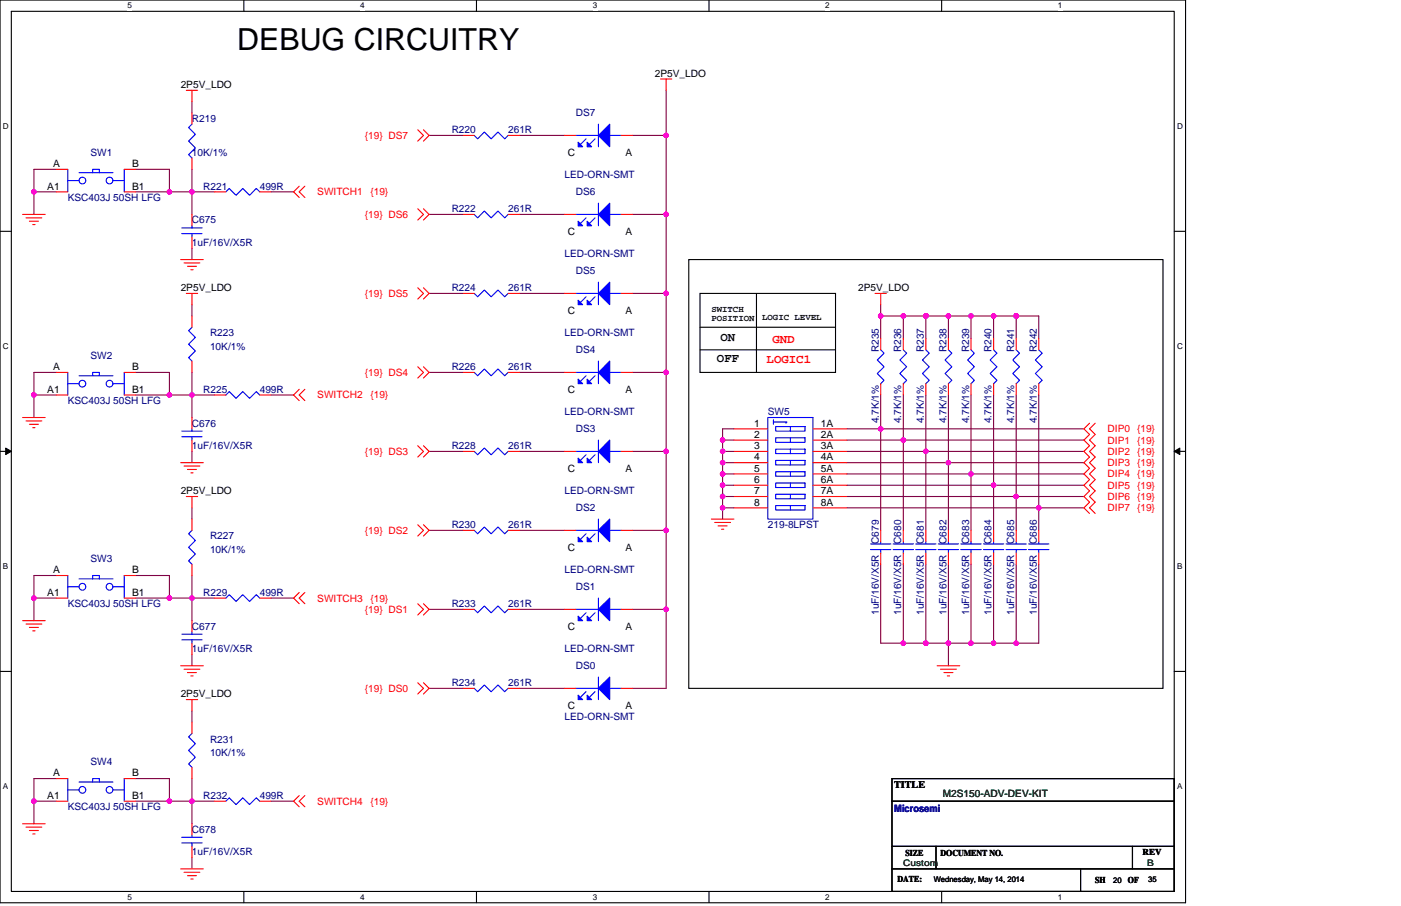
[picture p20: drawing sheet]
<svg xmlns="http://www.w3.org/2000/svg" width="432mm" height="279mm" viewBox="0 0 432 279" stroke-linecap="round" stroke-linejoin="round" font-family="sans-serif">
<defs><g id="words">
<text font-size="9.4" x="73.1" y="15.5">DEBUG CIRCUITRY</text>
<g font-size="3.8">
<text x="222" y="105.2">ON</text>
<text x="221" y="111.8">OFF</text>
</g>
<g font-size="3.8" fill="#f00">
<text x="238" y="105.8">GND</text>
<text x="236.3" y="112.1">LOGIC1</text>
</g>
<g font-size="3.1">
<text x="201.8" y="23.7">2P5V_LDO</text>
<text x="55.7" y="27.2">2P5V_LDO</text>
<text x="16.3" y="51.5">A</text>
<text x="40.7" y="51.5">B</text>
<text x="175" y="48">C</text>
<text x="192.8" y="48">A</text>
<text x="14.6" y="58.4">A1</text>
<text x="40.7" y="58.4">B1</text>
<text x="175" y="72.4">C</text>
<text x="192.8" y="72.4">A</text>
<text x="55.7" y="89.8">2P5V_LDO</text>
<text x="264.5" y="89.8">2P5V_LDO</text>
<text x="175" y="96.8">C</text>
<text x="192.8" y="96.8">A</text>
<text x="16.3" y="114.1">A</text>
<text x="40.7" y="114.1">B</text>
<text x="14.6" y="121.1">A1</text>
<text x="40.7" y="121.1">B1</text>
<text x="175" y="121.1">C</text>
<text x="192.8" y="121.1">A</text>
<text x="232.5" y="131.5">1</text>
<text x="253" y="131.5">1A</text>
<text x="232.5" y="135">2</text>
<text x="253" y="135">2A</text>
<text x="232.5" y="138.5">3</text>
<text x="232.5" y="142">4</text>
<text x="253" y="138.5">3A</text>
<text x="253" y="142">4A</text>
<text x="175" y="145.5">C</text>
<text x="192.8" y="145.5">A</text>
<text x="232.5" y="145.4">5</text>
<text x="232.5" y="148.9">6</text>
<text x="253" y="145.4">5A</text>
<text x="253" y="148.9">6A</text>
<text x="55.7" y="152.4">2P5V_LDO</text>
<text x="232.5" y="152.4">7</text>
<text x="232.5" y="155.9">8</text>
<text x="253" y="152.4">7A</text>
<text x="253" y="155.9">8A</text>
<text x="175" y="169.8">C</text>
<text x="192.8" y="169.8">A</text>
<text x="16.3" y="176.8">A</text>
<text x="40.7" y="176.8">B</text>
<text x="14.6" y="183.7">A1</text>
<text x="40.7" y="183.7">B1</text>
<text x="175" y="194.2">C</text>
<text x="192.8" y="194.2">A</text>
<text x="55.7" y="215.1">2P5V_LDO</text>
<text x="175" y="218.5">C</text>
<text x="192.8" y="218.5">A</text>
<text x="16.3" y="239.4">A</text>
<text x="40.7" y="239.4">B</text>
<text x="275.6" y="243">TITLE</text>
<text x="14.6" y="246.4">A1</text>
<text x="40.7" y="246.4">B1</text>
</g>
<g font-size="3.1" fill="#000080">
<text x="177.5" y="35.9">DS7</text>
<text x="59.2" y="37.6">R219</text>
<text x="139.2" y="41.1">R220</text>
<text x="156.6" y="41.1">261R</text>
<text x="27.9" y="48">SW1</text>
<text x="59.2" y="48">10K/1%</text>
<text x="62.7" y="58.5">R221</text>
<text x="80.1" y="58.5">499R</text>
<text x="174" y="55">LED-ORN-SMT</text>
<text x="20.9" y="62">KSC403J 50SH LFG</text>
<text x="139.2" y="65.4">R222</text>
<text x="156.6" y="65.4">261R</text>
<text x="177.5" y="60.2">DS6</text>
<text x="59.2" y="68.9">C675</text>
<text x="59.2" y="75.9">1uF/16V/X5R</text>
<text x="174" y="79.4">LED-ORN-SMT</text>
<text x="139.2" y="89.8">R224</text>
<text x="156.6" y="89.8">261R</text>
<text x="177.5" y="84.6">DS5</text>
<text x="64.7" y="103.7">R223</text>
<text x="64.7" y="107.9">10K/1%</text>
<text x="174" y="103.7">LED-ORN-SMT</text>
<text x="27.9" y="110.7">SW2</text>
<text x="177.5" y="108.9">DS4</text>
<text x="270.8" y="108.6" transform="rotate(-90 270.8 108.6)">R235</text>
<text x="277.8" y="108.6" transform="rotate(-90 277.8 108.6)">R236</text>
<text x="284.8" y="108.6" transform="rotate(-90 284.8 108.6)">R237</text>
<text x="291.7" y="108.6" transform="rotate(-90 291.7 108.6)">R238</text>
<text x="298.7" y="108.6" transform="rotate(-90 298.7 108.6)">R239</text>
<text x="305.6" y="108.6" transform="rotate(-90 305.6 108.6)">R240</text>
<text x="312.6" y="108.6" transform="rotate(-90 312.6 108.6)">R241</text>
<text x="319.6" y="108.6" transform="rotate(-90 319.6 108.6)">R242</text>
<text x="139.2" y="114.2">R226</text>
<text x="156.6" y="114.2">261R</text>
<text x="20.9" y="124.6">KSC403J 50SH LFG</text>
<text x="62.7" y="121.1">R225</text>
<text x="80.1" y="121.1">499R</text>
<text x="59.2" y="131.6">C676</text>
<text x="174" y="128.1">LED-ORN-SMT</text>
<text x="236.6" y="128.1">SW5</text>
<text x="270.8" y="130.5" transform="rotate(-90 270.8 130.5)">4.7K/1%</text>
<text x="277.8" y="130.5" transform="rotate(-90 277.8 130.5)">4.7K/1%</text>
<text x="284.8" y="130.5" transform="rotate(-90 284.8 130.5)">4.7K/1%</text>
<text x="291.7" y="130.5" transform="rotate(-90 291.7 130.5)">4.7K/1%</text>
<text x="298.7" y="130.5" transform="rotate(-90 298.7 130.5)">4.7K/1%</text>
<text x="305.6" y="130.5" transform="rotate(-90 305.6 130.5)">4.7K/1%</text>
<text x="312.6" y="130.5" transform="rotate(-90 312.6 130.5)">4.7K/1%</text>
<text x="319.6" y="130.5" transform="rotate(-90 319.6 130.5)">4.7K/1%</text>
<text x="177.5" y="133.3">DS3</text>
<text x="59.2" y="138.5">1uF/16V/X5R</text>
<text x="139.2" y="138.5">R228</text>
<text x="156.6" y="138.5">261R</text>
<text x="174" y="152.4">LED-ORN-SMT</text>
<text x="177.5" y="157.6">DS2</text>
<text x="64.7" y="166.3">R227</text>
<text x="139.2" y="162.9">R230</text>
<text x="156.6" y="162.9">261R</text>
<text x="236.6" y="162.9">219-8LPST</text>
<text x="270.8" y="167.7" transform="rotate(-90 270.8 167.7)">C679</text>
<text x="277.8" y="167.7" transform="rotate(-90 277.8 167.7)">C680</text>
<text x="284.8" y="167.7" transform="rotate(-90 284.8 167.7)">C681</text>
<text x="291.7" y="167.7" transform="rotate(-90 291.7 167.7)">C682</text>
<text x="298.7" y="167.7" transform="rotate(-90 298.7 167.7)">C683</text>
<text x="305.6" y="167.7" transform="rotate(-90 305.6 167.7)">C684</text>
<text x="312.6" y="167.7" transform="rotate(-90 312.6 167.7)">C685</text>
<text x="319.6" y="167.7" transform="rotate(-90 319.6 167.7)">C686</text>
<text x="27.9" y="173.3">SW3</text>
<text x="64.7" y="170.5">10K/1%</text>
<text x="174" y="176.8">LED-ORN-SMT</text>
<text x="62.7" y="183.7">R229</text>
<text x="80.1" y="183.7">499R</text>
<text x="177.5" y="182">DS1</text>
<text x="20.9" y="187.2">KSC403J 50SH LFG</text>
<text x="139.2" y="187.2">R233</text>
<text x="156.6" y="187.2">261R</text>
<text x="270.8" y="189.7" transform="rotate(-90 270.8 189.7)">1uF/16V/X5R</text>
<text x="277.8" y="189.7" transform="rotate(-90 277.8 189.7)">1uF/16V/X5R</text>
<text x="284.8" y="189.7" transform="rotate(-90 284.8 189.7)">1uF/16V/X5R</text>
<text x="291.7" y="189.7" transform="rotate(-90 291.7 189.7)">1uF/16V/X5R</text>
<text x="298.7" y="189.7" transform="rotate(-90 298.7 189.7)">1uF/16V/X5R</text>
<text x="305.6" y="189.7" transform="rotate(-90 305.6 189.7)">1uF/16V/X5R</text>
<text x="312.6" y="189.7" transform="rotate(-90 312.6 189.7)">1uF/16V/X5R</text>
<text x="319.6" y="189.7" transform="rotate(-90 319.6 189.7)">1uF/16V/X5R</text>
<text x="59.2" y="194.2">C677</text>
<text x="59.2" y="201.1">1uF/16V/X5R</text>
<text x="174" y="201.1">LED-ORN-SMT</text>
<text x="177.5" y="206.4">DS0</text>
<text x="139.2" y="211.6">R234</text>
<text x="156.6" y="211.6">261R</text>
<text x="174" y="222">LED-ORN-SMT</text>
<text x="64.7" y="229">R231</text>
<text x="64.7" y="233.2">10K/1%</text>
<text x="27.9" y="235.9">SW4</text>
<text x="20.9" y="249.9">KSC403J 50SH LFG</text>
<text x="62.7" y="246.4">R232</text>
<text x="80.1" y="246.4">499R</text>
<text x="59.2" y="256.8">C678</text>
<text x="59.2" y="263.8">1uF/16V/X5R</text>
</g>
<g font-size="3.1" fill="#f00">
<text x="112.4" y="42.8">{19} DS7</text>
<text x="97.8" y="60.2">SWITCH1</text>
<text x="114.2" y="60.2">{19}</text>
<text x="112.4" y="67.2">{19} DS6</text>
<text x="112.4" y="91.5">{19} DS5</text>
<text x="112.4" y="115.9">{19} DS4</text>
<text x="97.8" y="122.9">SWITCH2</text>
<text x="114.2" y="122.9">{19}</text>
<text x="341.4" y="133.3">DIP0 {19}</text>
<text x="341.4" y="136.8">DIP1 {19}</text>
<text x="112.4" y="140.3">{19} DS3</text>
<text x="341.4" y="143.7">DIP3 {19}</text>
<text x="341.4" y="140.3">DIP2 {19}</text>
<text x="341.4" y="147.2">DIP4 {19}</text>
<text x="341.4" y="150.7">DIP5 {19}</text>
<text x="341.4" y="154.2">DIP6 {19}</text>
<text x="341.4" y="157.6">DIP7 {19}</text>
<text x="112.4" y="164.6">{19} DS2</text>
<text x="97.8" y="185.5">SWITCH3</text>
<text x="114.2" y="185.5">{19}</text>
<text x="112.4" y="189">{19} DS1</text>
<text x="112.4" y="213.3">{19} DS0</text>
<text x="97.8" y="248.1">SWITCH4</text>
<text x="114.2" y="248.1">{19}</text>
</g>
<text font-size="3.1" fill="#008000" x="290.6" y="245.7">M2S150-ADV-DEV-KIT</text>
<text font-size="3.1" fill="#0000a0" x="275.6" y="250.3">Microsemi</text>
<g font-size="2.8">
<text x="219.2" y="96.3">SWITCH</text>
<text x="219.2" y="99">POSITION</text>
<text x="234.9" y="98.7">LOGIC LEVEL</text>
<text x="279.1" y="263.9">SIZE</text>
<text x="289.9" y="263.9">DOCUMENT NO.</text>
<text x="352.2" y="263.5">REV</text>
<text x="276.6" y="271.9">DATE:</text>
<text x="337.5" y="272.2">SH</text>
<text x="347.6" y="272.2">OF</text>
</g>
<g font-size="2.8" fill="#008000">
<text x="278.4" y="267">Custom</text>
<text x="353.6" y="267">B</text>
</g>
<g font-size="2.5">
<text x="39.3" y="2.6">5</text>
<text x="111" y="2.6">4</text>
<text x="182.7" y="2.6">3</text>
<text x="254.4" y="2.6">2</text>
<text x="326.1" y="2.6">1</text>
<text x=".9" y="39.6">D</text>
<text x="362.8" y="39.6">D</text>
<text x=".9" y="107.5">C</text>
<text x="362.8" y="107.5">C</text>
<text x=".9" y="175.3">B</text>
<text x="362.8" y="175.3">B</text>
<text x=".9" y="243.2">A</text>
<text x="362.8" y="243.2">A</text>
<text x="39.3" y="277.5">5</text>
<text x="111" y="277.5">4</text>
<text x="182.7" y="277.5">3</text>
<text x="254.4" y="277.5">2</text>
<text x="326.1" y="277.5">1</text>
</g>
<g font-size="2.4">
<text x="287.8" y="271.9">Wednesday, May 14, 2014</text>
<text x="343.1" y="272.2">20</text>
<text x="353.9" y="271.9">35</text>
</g>
</g></defs>
<path d="M0 0h365.4v278.4h-365.4zM3.5 3.5h358.4v271.4h-358.4z" fill="none" stroke="#000" stroke-width=".34"/>
<g fill="#fff">
<path d="M39.3 .4h1.4v2.8h-1.4z"/>
<path d="M39.3 275.3h1.4v2.7h-1.4z"/>
</g>
<path d="M75.2 0v3.5M75.2 274.9v3.5" fill="none" stroke="#000" stroke-width=".34"/>
<g fill="#fff">
<path d="M111 .4h1.4v2.8h-1.4z"/>
<path d="M111 275.3h1.4v2.7h-1.4z"/>
</g>
<path d="M146.9 0v3.5M146.9 274.9v3.5" fill="none" stroke="#000" stroke-width=".34"/>
<g fill="#fff">
<path d="M182.7 .4h1.4v2.8h-1.4z"/>
<path d="M182.7 275.3h1.4v2.7h-1.4z"/>
</g>
<path d="M218.5 0v3.5M218.5 274.9v3.5" fill="none" stroke="#000" stroke-width=".34"/>
<g fill="#fff">
<path d="M254.4 .4h1.4v2.8h-1.4z"/>
<path d="M254.4 275.3h1.4v2.7h-1.4z"/>
</g>
<path d="M290.2 0v3.5M290.2 274.9v3.5" fill="none" stroke="#000" stroke-width=".34"/>
<g fill="#fff">
<path d="M326.1 .4h1.3v2.8h-1.3z"/>
<path d="M326.1 275.3h1.3v2.7h-1.3z"/>
<path d="M.9 37.4h1.8v2.8h-1.8z"/>
<path d="M362.8 37.4h1.8v2.8h-1.8z"/>
<path d="M.9 105.2h1.8v2.8h-1.8z"/>
<path d="M362.8 105.2h1.8v2.8h-1.8z"/>
</g>
<path d="M0 71.3h3.5M361.9 71.3h3.5" fill="none" stroke="#000" stroke-width=".34"/>
<g fill="#fff">
<path d="M.9 173.1h1.7v2.8h-1.7z"/>
<path d="M362.8 173.1h1.6v2.8h-1.6z"/>
</g>
<path d="M0 139.2h3.5M361.9 139.2h3.5" fill="none" stroke="#000" stroke-width=".34"/>
<path d="M1.8 138.2l1.7 1-1.7 1zM361.9 139.2l1.7-1v2z" fill="#000" stroke="#000" stroke-width=".31"/>
<g fill="#fff">
<path d="M.9 241h1.7v2.8h-1.7z"/>
<path d="M362.8 241h1.6v2.8h-1.6z"/>
</g>
<g fill="none" stroke="#000" stroke-width=".34">
<path d="M212.3 80.1h146.1v132.2h-146.1zM215.8 90.5h41.7v24.4h-41.7zM233.2 90.5v24.4M215.8 107.9h41.7M215.8 100.9h41.7M0 207.1h3.5M361.9 207.1h3.5M274.9 240.1h87v34.8h-87zM274.9 247.1h87M274.9 261h87M274.9 267.9h87M288.5 261v6.9"/>
<path d="M333 267.9v7M349 261v6.9"/>
</g>
<g fill="none" stroke="#800040" stroke-width=".34">
<path d="M59.2 31.3v3.5M205.3 27.9v38.2M10.5 59.2v6.9M10.5 59.2h6.9M17.4 52.2h-6.9v7M41.8 52.2h10.4v7M41.8 59.2h10.4M52.2 59.2h7M59.2 59.2h6.9M59.2 52.2v7M59.2 59.2v6.9M83.5 59.2h7"/>
<path d="M132.2 41.8h10.5M160.1 41.8h13.9M194.9 41.8h10.4M59.2 76.6v3.5M132.2 66.1h10.5M160.1 66.1h13.9M194.9 66.1h10.4M205.3 66.1v24.4M59.2 94v3.5M132.2 90.5h10.5M160.1 90.5h13.9M194.9 90.5h10.4"/>
<path d="M205.3 90.5v24.4M271.4 97.5h7M271.4 97.5v6.9M271.4 94v3.5M278.4 97.5h6.9M278.4 97.5v6.9M285.3 97.5h7M285.3 97.5v6.9M292.3 97.5v6.9M292.3 97.5h7M299.3 97.5h6.9M299.3 97.5v6.9"/>
<path d="M306.2 97.5h7M306.2 97.5v6.9M313.2 97.5h6.9v6.9M313.2 97.5v6.9M17.4 114.9h-6.9v6.9M41.8 114.9h10.4v6.9M59.2 114.9v6.9M132.2 114.9h10.5M160.1 114.9h13.9M194.9 114.9h10.4M205.3 114.9v24.3M10.5 121.8h6.9"/>
<path d="M10.5 121.8v7M41.8 121.8h10.4M52.2 121.8h7M59.2 121.8h6.9M59.2 121.8v7M59.2 139.2v3.5M83.5 121.8h7M132.2 139.2h10.5M160.1 139.2h13.9M194.9 139.2h10.4M205.3 139.2v24.4M222.7 139.2v3.5"/>
<path d="M222.7 135.7h3.5M222.7 139.2h3.5M222.7 135.7v3.5M226.2 132.2h-3.5v3.5M261 139.2h24.3M261 135.7h17.4M261 132.2h10.4M271.4 132.2h62.7M271.4 121.8v10.4M271.4 132.2v31.4M278.4 135.7h55.7M278.4 121.8v13.9"/>
<path d="M278.4 135.7v27.9M285.3 139.2h48.8M285.3 121.8v17.4M285.3 139.2v24.4M292.3 121.8v20.9M299.3 121.8v24.4M306.2 121.8v27.8M313.2 121.8v31.3M320.1 121.8v34.8M59.2 156.6v3.5M222.7 156.6v3.5M222.7 142.7h3.5"/>
<path d="M222.7 146.2h3.5M222.7 142.7v3.5M222.7 146.2v3.4M222.7 149.6v3.5M222.7 153.1v3.5M222.7 149.6h3.5M222.7 153.1h3.5M222.7 156.6h3.5M261 149.6h45.2M261 146.2h38.3M261 142.7h31.3M261 156.6h59.1"/>
<path d="M261 153.1h52.2M292.3 142.7h41.8M292.3 142.7v20.9M299.3 146.2h34.8M299.3 146.2v17.4M306.2 149.6h27.9M306.2 149.6v14M313.2 153.1h20.9M313.2 153.1v10.5M320.1 156.6h14M320.1 156.6v7M17.4 177.5h-6.9v6.9"/>
<path d="M41.8 177.5h10.4v6.9M59.2 177.5v6.9M132.2 163.6h10.5M160.1 163.6h13.9M194.9 163.6h10.4M205.3 163.6v24.3M271.4 174v24.4h7M278.4 174v24.4M285.3 174v24.4M292.3 174v24.4M299.3 174v24.4M306.2 174v24.4"/>
<path d="M313.2 174v24.4M320.1 174v24.4h-13.9M10.5 184.4v7M10.5 184.4h6.9M41.8 184.4h10.4M52.2 184.4h7M59.2 184.4h6.9M59.2 184.4v7M83.5 184.4h7M132.2 187.9h10.5M160.1 187.9h13.9M194.9 187.9h10.4"/>
<path d="M205.3 187.9v24.4h-10.4M278.4 198.4h6.9M285.3 198.4h7M292.3 198.4h13.9M292.3 198.4v6.9M59.2 219.2v3.5M59.2 201.8v3.5M132.2 212.3h10.5M160.1 212.3h13.9M10.5 247.1v6.9M10.5 247.1h6.9M17.4 240.1h-6.9v7"/>
<path d="M41.8 240.1h10.4v7M41.8 247.1h10.4M52.2 247.1h7M59.2 247.1h6.9M59.2 247.1v6.9M59.2 240.1v7M83.5 247.1h7M59.2 264.5v3.4"/>
</g>
<g fill="#f0f" stroke="#f0f" stroke-width=".34">
<circle cx="10.4" cy="59.2" r=".69"/>
<circle cx="10.4" cy="184.4" r=".69"/>
<circle cx="10.4" cy="247.1" r=".69"/>
<circle cx="205.3" cy="114.8" r=".69"/>
<circle cx="205.3" cy="41.8" r=".69"/>
<circle cx="205.3" cy="90.5" r=".69"/>
<circle cx="205.3" cy="66.1" r=".69"/>
<circle cx="59.2" cy="121.8" r=".68"/>
<circle cx="52.2" cy="121.8" r=".68"/>
<circle cx="59.2" cy="247.1" r=".68"/>
<circle cx="52.2" cy="247.1" r=".68"/>
<circle cx="59.2" cy="184.4" r=".68"/>
<circle cx="52.2" cy="184.4" r=".68"/>
<circle cx="59.2" cy="59.2" r=".68"/>
<circle cx="52.2" cy="59.2" r=".68"/>
<circle cx="10.4" cy="121.8" r=".69"/>
<circle cx="222.7" cy="135.7" r=".69"/>
<circle cx="222.7" cy="142.7" r=".69"/>
<circle cx="271.4" cy="97.4" r=".69"/>
<circle cx="278.4" cy="135.7" r=".68"/>
<circle cx="292.3" cy="142.7" r=".69"/>
<circle cx="285.3" cy="139.2" r=".68"/>
<circle cx="222.7" cy="139.2" r=".69"/>
<circle cx="285.3" cy="97.4" r=".68"/>
<circle cx="278.4" cy="97.4" r=".68"/>
<circle cx="205.3" cy="187.9" r=".69"/>
<circle cx="205.3" cy="163.6" r=".69"/>
<circle cx="205.3" cy="139.2" r=".69"/>
<circle cx="271.4" cy="132.2" r=".69"/>
<circle cx="222.7" cy="146.2" r=".69"/>
<circle cx="222.7" cy="149.6" r=".69"/>
<circle cx="222.7" cy="153.1" r=".69"/>
<circle cx="222.7" cy="156.6" r=".69"/>
<circle cx="299.3" cy="97.4" r=".69"/>
<circle cx="313.2" cy="97.4" r=".68"/>
<circle cx="306.2" cy="97.4" r=".69"/>
<circle cx="299.3" cy="146.2" r=".69"/>
<circle cx="306.2" cy="149.6" r=".69"/>
<circle cx="313.2" cy="153.1" r=".68"/>
<circle cx="320.1" cy="156.6" r=".68"/>
<circle cx="292.3" cy="97.4" r=".69"/>
<circle cx="285.3" cy="198.4" r=".68"/>
<circle cx="299.3" cy="198.4" r=".69"/>
<circle cx="313.2" cy="198.4" r=".68"/>
<circle cx="278.4" cy="198.4" r=".68"/>
<circle cx="292.3" cy="198.4" r=".69"/>
<circle cx="306.2" cy="198.4" r=".69"/>
</g>
<g fill="none" stroke="#f00" stroke-width=".34">
<path d="M57.4 27.9h3.5M59.2 27.9v3.4M59.2 34.8v3.5M203.6 24.4h3.5M205.3 24.4v3.5M17.4 52.2h3.5M17.4 59.2h3.5M38.3 52.2h3.5M38.3 59.2h3.5M59.2 48.7v3.5M66.1 59.2h3.5M80.1 59.2h3.4"/>
<path d="M92.2 57.4l-1.7 1.8 1.7 1.7M94 57.4l-1.8 1.8 1.8 1.7M128.8 40l1.7 1.8-1.7 1.7M130.5 40l1.7 1.8-1.7 1.7M142.7 41.8h3.5M156.6 41.8h3.5M174 41.8h3.5M191.4 41.8h3.5M7 66.1h6.9M8 67.2h4.9M9.1 68.2h2.8M10.1 69.3h.7"/>
<path d="M59.2 66.1v3.5M59.2 73.1v3.5M128.8 64.4l1.7 1.7-1.7 1.8M130.5 64.4l1.7 1.7-1.7 1.8M142.7 66.1h3.5M156.6 66.1h3.5M174 66.1h3.5M191.4 66.1h3.5M55.7 80.1h7M56.7 81.1h4.9M57.4 90.5h3.5M57.8 82.1h2.8"/>
<path d="M58.8 83.2h.7M59.2 90.5v3.5M59.2 97.5v3.4M128.8 88.8l1.7 1.7-1.7 1.7M130.5 88.8l1.7 1.7-1.7 1.7M142.7 90.5h3.5M156.6 90.5h3.5M174 90.5h3.5M191.4 90.5h3.5M269.7 90.5h3.5M271.4 90.5v3.5M17.4 114.9h3.5"/>
<path d="M38.3 114.9h3.5M59.2 111.4v3.5M128.8 113.1l1.7 1.8-1.7 1.7M130.5 113.1l1.7 1.8-1.7 1.7M142.7 114.9h3.5M156.6 114.9h3.5M174 114.9h3.5M191.4 114.9h3.5M271.4 104.4v3.5M271.4 118.3v3.5M278.4 104.4v3.5M278.4 118.3v3.5"/>
<path d="M285.3 104.4v3.5M285.3 118.3v3.5M292.3 104.4v3.5M292.3 118.3v3.5M299.3 104.4v3.5M299.3 118.3v3.5M306.2 104.4v3.5M306.2 118.3v3.5M313.2 104.4v3.5M313.2 118.3v3.5M320.1 104.4v3.5M320.1 118.3v3.5"/>
<path d="M7 128.8h6.9M8 129.8h4.9M9.1 130.9h2.8M10.1 131.9h.7M17.4 121.8h3.5M38.3 121.8h3.5M59.2 128.8v3.4M59.2 135.7v3.5M66.1 121.8h3.5M80.1 121.8h3.4M92.2 120.1l-1.7 1.7 1.7 1.7M94 120.1l-1.8 1.7 1.8 1.7"/>
<path d="M128.8 137.5l1.7 1.7-1.7 1.7M130.5 137.5l1.7 1.7-1.7 1.7M142.7 139.2h3.5M156.6 139.2h3.5M174 139.2h3.5M191.4 139.2h3.5M226.2 132.2h10.4M226.2 135.7h10.4M226.2 139.2h10.4M250.5 132.2h10.5M250.5 135.7h10.5M250.5 139.2h10.5"/>
<path d="M335.8 130.5l-1.7 1.7 1.7 1.8-1.7 1.7 1.7 1.8-1.7 1.7 1.7 1.7-1.7 1.8 1.7 1.7-1.7 1.8 1.7 1.7-1.7 1.7 1.7 1.8-1.7 1.7 1.7 1.8-1.7 1.7 1.7 1.7M337.5 130.5l-1.7 1.7 1.7 1.8-1.7 1.7 1.7 1.8-1.7 1.7 1.7 1.7-1.7 1.8 1.7 1.7-1.7 1.8 1.7 1.7-1.7 1.7 1.7 1.8-1.7 1.7 1.7 1.8-1.7 1.7 1.7 1.7M55.7 142.7h7M56.7 143.7h4.9M57.4 153.1h3.5M57.8 144.8h2.8M58.8 145.8h.7M59.2 153.1v3.5M226.2 142.7h10.4M226.2 146.2h10.4M226.2 149.6h10.4M226.2 153.1h10.4"/>
<path d="M226.2 156.6h10.4M250.5 142.7h10.5M250.5 146.2h10.5M250.5 149.6h10.5M250.5 153.1h10.5M250.5 156.6h10.5M17.4 177.5h3.5M38.3 177.5h3.5M59.2 174v3.5M59.2 160.1v3.5M128.8 161.8l1.7 1.8-1.7 1.7M130.5 161.8l1.7 1.8-1.7 1.7"/>
<path d="M142.7 163.6h3.5M156.6 163.6h3.5M174 163.6h3.5M191.4 163.6h3.5M219.2 160.1h7M220.3 161.1h4.8M221.3 162.2h2.8M222.4 163.2h.7M271.4 163.6v3.4M271.4 170.5v3.5M278.4 163.6v3.4M278.4 170.5v3.5"/>
<path d="M285.3 163.6v3.4M285.3 170.5v3.5M292.3 163.6v3.4M292.3 170.5v3.5M299.3 163.6v3.4M299.3 170.5v3.5M306.2 163.6v3.4M306.2 170.5v3.5M313.2 163.6v3.4M313.2 170.5v3.5M320.1 163.6v3.4M320.1 170.5v3.5"/>
<path d="M7 191.4h6.9M8 192.4h4.9M9.1 193.5h2.8M10.1 194.5h.7M17.4 184.4h3.5M38.3 184.4h3.5M59.2 191.4v3.5M59.2 198.4v3.4M66.1 184.4h3.5M80.1 184.4h3.4M92.2 182.7l-1.7 1.7 1.7 1.8M94 182.7l-1.8 1.7 1.8 1.8"/>
<path d="M128.8 186.2l1.7 1.7-1.7 1.8M130.5 186.2l1.7 1.7-1.7 1.8M142.7 187.9h3.5M156.6 187.9h3.5M174 187.9h3.5M191.4 187.9h3.5M55.7 205.3h7M56.7 206.4h4.9M57.4 215.8h3.5M57.8 207.4h2.8M58.8 208.4h.7M59.2 215.8v3.4"/>
<path d="M128.8 210.5l1.7 1.8-1.7 1.7M130.5 210.5l1.7 1.8-1.7 1.7M142.7 212.3h3.5M156.6 212.3h3.5M174 212.3h3.5M191.4 212.3h3.5M288.8 205.3h7M289.9 206.4h4.8M290.9 207.4h2.8M292 208.4h.7M59.2 236.6v3.5M59.2 222.7v3.5"/>
<path d="M7 254h6.9M8 255.1h4.9M9.1 256.1h2.8M10.1 257.2h.7M17.4 240.1h3.5M17.4 247.1h3.5M38.3 240.1h3.5M38.3 247.1h3.5M59.2 254v3.5M66.1 247.1h3.5M80.1 247.1h3.4M92.2 245.3l-1.7 1.8 1.7 1.7"/>
<path d="M94 245.3l-1.8 1.8 1.8 1.7M55.7 267.9h7M56.7 269h4.9M57.8 270h2.8M58.8 271.1h.7M59.2 261v3.5"/>
</g>
<g fill="none" stroke="#00f" stroke-width=".34">
<path d="M59.2 38.3l-1.1 1 2.1 2.1-2.1 2.1 2.1 2.1-2.1 2.1 1.1 1M184.4 38.3v7M20.9 55.7h3.5M20.9 52.2v7M24.4 53.3h10.4M28.6 53.3v-1.1h2v1.1M34.8 55.7h3.5M38.3 52.2v7M69.6 59.2l1.1-1.1 2 2.1 2.1-2.1 2.1 2.1 2.1-2.1 1.1 1.1M146.2 41.8l1 1 2.1-2.1 2.1 2.1 2.1-2.1 2.1 2.1 1-1M177.5 41.8h6.9M180.6 42.8l-1.7 1.8"/>
<path d="M183.4 42.8l-1.7 1.8M187.9 41.8h3.5M56 72.1h6.3M56 70.3h6.3M59.2 69.6v.7M59.2 72.1v1M146.2 66.1l1 1.1 2.1-2.1 2.1 2.1 2.1-2.1 2.1 2.1 1-1.1M177.5 66.1h6.9M180.6 67.2l-1.7 1.7M183.4 67.2l-1.7 1.7M184.4 62.7v6.9M187.9 66.1h3.5"/>
<path d="M146.2 90.5l1 1 2.1-2 2.1 2 2.1-2 2.1 2 1-1M177.5 90.5h6.9M180.6 91.5l-1.7 1.8M183.4 91.5l-1.7 1.8M184.4 87v7M187.9 90.5h3.5M20.9 118.3h3.5M20.9 114.9v6.9M24.4 115.9h10.4M28.6 115.9v-1h2v1M34.8 118.3h3.5M38.3 114.9v6.9"/>
<path d="M59.2 100.9l-1.1 1.1 2.1 2.1-2.1 2.1 2.1 2-2.1 2.1 1.1 1.1M146.2 114.9l1 1 2.1-2.1 2.1 2.1 2.1-2.1 2.1 2.1 1-1M177.5 114.9h6.9M180.6 115.9l-1.7 1.7M183.4 115.9l-1.7 1.7M184.4 111.4v6.9M187.9 114.9h3.5M271.4 107.9l1.1 1-2.1 2.1 2.1 2.1-2.1 2.1 2.1 2.1-1.1 1M278.4 107.9l1 1-2.1 2.1 2.1 2.1-2.1 2.1 2.1 2.1-1 1M285.3 107.9l1.1 1-2.1 2.1 2.1 2.1-2.1 2.1 2.1 2.1-1.1 1M292.3 107.9l1.1 1-2.1 2.1 2.1 2.1-2.1 2.1 2.1 2.1-1.1 1M299.3 107.9l1 1-2.1 2.1 2.1 2.1-2.1 2.1 2.1 2.1-1 1"/>
<path d="M306.2 107.9l1.1 1-2.1 2.1 2.1 2.1-2.1 2.1 2.1 2.1-1.1 1M313.2 107.9l1 1-2.1 2.1 2.1 2.1-2.1 2.1 2.1 2.1-1 1M320.1 107.9l1.1 1-2.1 2.1 2.1 2.1-2.1 2.1 2.1 2.1-1.1 1M56 134.7h6.3M56 132.9h6.3M59.2 132.2v.7M59.2 134.7v1M69.6 121.8l1.1-1 2 2.1 2.1-2.1 2.1 2.1 2.1-2.1 1.1 1M146.2 139.2l1 1.1 2.1-2.1 2.1 2.1 2.1-2.1 2.1 2.1 1-1.1M177.5 139.2h6.9M184.4 135.7v7M187.9 139.2h3.5"/>
<path d="M236.6 128.8h13.9v31.3h-13.9zM238.4 130.2h4.1l-.3 .3M238.4 129.5v1.4M239.1 135h9v1.4h-9zM239.1 138.5h9v1.4h-9zM239.1 131.6h9v1.3h-9zM243.6 135v1.4M243.6 138.5v1.4M243.6 131.6v1.3M180.6 140.3l-1.7 1.7M183.4 140.3l-1.7 1.7M239.1 142h9v1.4h-9z"/>
<path d="M239.1 145.5h9v1.4h-9zM239.1 148.9h9v1.4h-9zM239.1 152.4h9v1.4h-9zM239.1 155.9h9v1.4h-9zM243.6 142v1.4M243.6 145.5v1.4M243.6 148.9v1.4M243.6 152.4v1.4M243.6 155.9v1.4M20.9 177.5v6.9M24.4 178.5h10.4M28.6 178.5v-1h2v1"/>
<path d="M38.3 177.5v6.9M59.2 163.6l-1.1 1 2.1 2.1-2.1 2.1 2.1 2.1-2.1 2.1 1.1 1M146.2 163.6l1 1 2.1-2.1 2.1 2.1 2.1-2.1 2.1 2.1 1-1M177.5 163.6h6.9M180.6 164.6l-1.7 1.7M183.4 164.6l-1.7 1.7M184.4 160.1v6.9M187.9 163.6h3.5M268.3 169.5h6.3M268.3 167.7h6.3M271.4 167v.7M271.4 169.5v1"/>
<path d="M275.3 169.5h6.2M275.3 167.7h6.2M278.4 167v.7M278.4 169.5v1M282.2 169.5h6.3M282.2 167.7h6.3M285.3 167v.7M285.3 169.5v1M289.2 169.5h6.2M289.2 167.7h6.2M292.3 167v.7M292.3 169.5v1"/>
<path d="M296.1 169.5h6.3M296.1 167.7h6.3M299.3 167v.7M299.3 169.5v1M303.1 169.5h6.3M303.1 167.7h6.3M306.2 167v.7M306.2 169.5v1M310.1 169.5h6.2M310.1 167.7h6.2M313.2 167v.7M313.2 169.5v1"/>
<path d="M317 169.5h6.3M317 167.7h6.3M320.1 167v.7M320.1 169.5v1M20.9 181h3.5M34.8 181h3.5M56 197.3h6.3M56 195.6h6.3M59.2 194.9v.7M59.2 197.3v1.1M69.6 184.4l1.1-1 2 2.1 2.1-2.1 2.1 2.1 2.1-2.1 1.1 1M146.2 187.9l1 1.1 2.1-2.1 2.1 2.1 2.1-2.1 2.1 2.1 1-1.1"/>
<path d="M177.5 187.9h6.9M180.6 189l-1.7 1.7M183.4 189l-1.7 1.7M184.4 184.4v7M187.9 187.9h3.5M146.2 212.3l1 1 2.1-2.1 2.1 2.1 2.1-2.1 2.1 2.1 1-1M177.5 212.3h6.9M180.6 213.3l-1.7 1.8M183.4 213.3l-1.7 1.8M184.4 208.8v7M187.9 212.3h3.5M59.2 226.2l-1.1 1 2.1 2.1-2.1 2.1 2.1 2.1-2.1 2.1 1.1 1"/>
<path d="M20.9 243.6h3.5M20.9 240.1v7M24.4 241.2h10.4M28.6 241.2v-1.1h2v1.1M34.8 243.6h3.5M38.3 240.1v7M56 259.9h6.3M56 258.2h6.3M59.2 257.5v.7M59.2 259.9v1.1M69.6 247.1l1.1-1.1 2 2.1 2.1-2.1 2.1 2.1 2.1-2.1 1.1 1.1"/>
<circle cx="25.4" cy="55.7" r="1.03"/>
<circle cx="33.8" cy="55.7" r="1.03"/>
<circle cx="25.4" cy="118.3" r="1.04"/>
<circle cx="33.8" cy="118.3" r="1.04"/>
<circle cx="25.4" cy="181" r="1.04"/>
<circle cx="33.8" cy="181" r="1.04"/>
<circle cx="25.4" cy="243.6" r="1.04"/>
<circle cx="33.8" cy="243.6" r="1.04"/>
</g>
<g fill="#00f" stroke="#00f" stroke-width=".34">
<path d="M187.9 135.7v7l-3.5-3.5z" fill-rule="evenodd"/>
<path d="M181 141.3l1.4 1.4h-1.4z" fill-rule="evenodd"/>
<path d="M178.2 141.3l1.4 1.4h-1.4z" fill-rule="evenodd"/>
<path d="M184.4 163.6l3.5-3.5v6.9z" fill-rule="evenodd"/>
<path d="M181 165.7l1.4 1.3h-1.4z" fill-rule="evenodd"/>
<path d="M178.2 165.7l1.4 1.3h-1.4z" fill-rule="evenodd"/>
<path d="M184.4 41.8l3.5-3.5v7z" fill-rule="evenodd"/>
<path d="M181 43.9l1.4 1.4h-1.4z" fill-rule="evenodd"/>
<path d="M178.2 43.9l1.4 1.4h-1.4z" fill-rule="evenodd"/>
<path d="M184.4 90.5l3.5-3.5v7z" fill-rule="evenodd"/>
<path d="M181 92.6l1.4 1.4h-1.4z" fill-rule="evenodd"/>
<path d="M178.2 92.6l1.4 1.4h-1.4z" fill-rule="evenodd"/>
<path d="M184.4 66.1l3.5-3.4v6.9z" fill-rule="evenodd"/>
<path d="M181 68.2l1.4 1.4h-1.4z" fill-rule="evenodd"/>
<path d="M178.2 68.2l1.4 1.4h-1.4z" fill-rule="evenodd"/>
<path d="M184.4 187.9l3.5-3.5v7z" fill-rule="evenodd"/>
<path d="M181 190l1.4 1.4h-1.4z" fill-rule="evenodd"/>
<path d="M178.2 190l1.4 1.4h-1.4z" fill-rule="evenodd"/>
<path d="M187.9 111.4v6.9l-3.5-3.4z" fill-rule="evenodd"/>
<path d="M181 116.9l1.4 1.4h-1.4z" fill-rule="evenodd"/>
<path d="M178.2 116.9l1.4 1.4h-1.4z" fill-rule="evenodd"/>
<path d="M184.4 212.3l3.5-3.5v7z" fill-rule="evenodd"/>
<path d="M181 214.4l1.4 1.4h-1.4z" fill-rule="evenodd"/>
<path d="M178.2 214.4l1.4 1.4h-1.4z" fill-rule="evenodd"/>
</g>
<use href="#words"/>
</svg>
